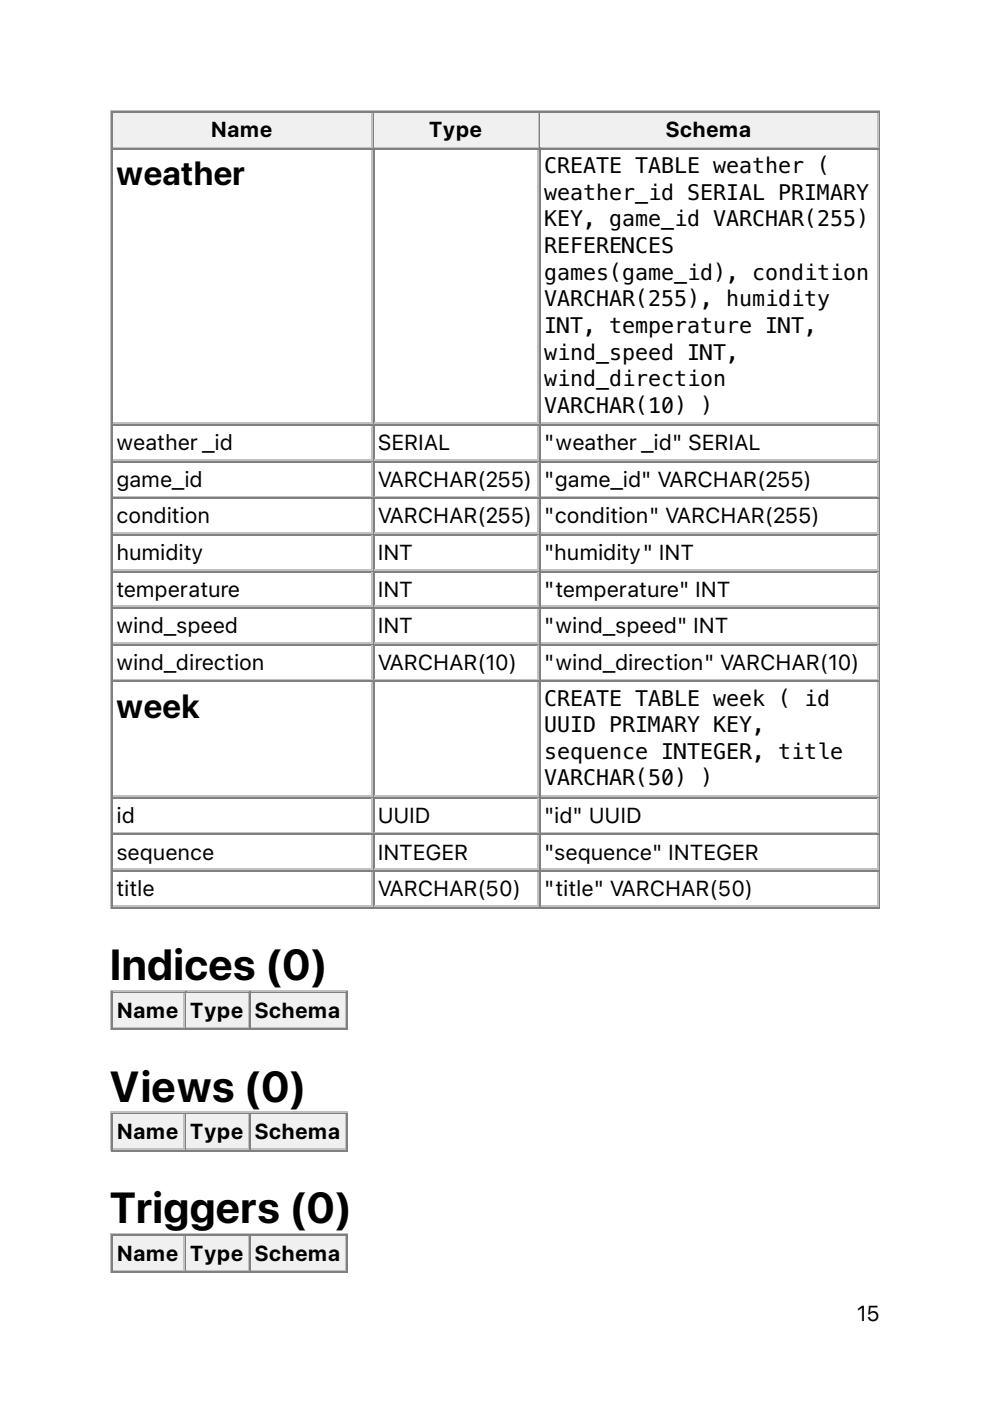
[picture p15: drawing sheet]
<svg xmlns="http://www.w3.org/2000/svg" width="210mm" height="297mm" viewBox="0 0 210 297" stroke-linecap="round" stroke-linejoin="round" font-family="sans-serif">
<defs><g id="words">
<g font-size="9.2">
<text x="23.3" y="207.8">Indices (0)</text>
<text x="23.3" y="233.6">Views (0)</text>
<text x="23.3" y="259.3">Triggers (0)</text>
</g>
<g font-size="7.1">
<text x="24.7" y="39.3">weather</text>
<text x="24.7" y="152.2">week</text>
</g>
<g font-size="4.6">
<text x="44.8" y="29.1">Name</text>
<text x="91" y="29.1">Type</text>
<text x="141.2" y="29.1">Schema</text>
<text x="115.4" y="36.7">CREATE TABLE weather (</text>
<text x="115.4" y="42.4">weather_id SERIAL PRIMARY</text>
<text x="115.4" y="48">KEY, game_id VARCHAR(255)</text>
<text x="115.4" y="53.6">REFERENCES</text>
<text x="115.4" y="59.3">games(game_id), condition</text>
<text x="115.4" y="64.9">VARCHAR(255), humidity</text>
<text x="115.4" y="70.6">INT, temperature INT,</text>
<text x="115.4" y="76.2">wind_speed INT,</text>
<text x="115.4" y="81.9">wind_direction</text>
<text x="115.4" y="87.5">VARCHAR(10) )</text>
<text x="24.7" y="95.4">weather _id</text>
<text x="80.1" y="95.4">SERIAL</text>
<text x="115.4" y="95.4">&quot;weather _id&quot; SERIAL</text>
<text x="24.7" y="103.2">game_id</text>
<text x="80.1" y="103.2">VARCHAR(255)</text>
<text x="115.4" y="103.2">&quot;game_id&quot; VARCHAR(255)</text>
<text x="24.7" y="111">condition</text>
<text x="80.1" y="111">VARCHAR(255)</text>
<text x="115.4" y="111">&quot;condition&quot; VARCHAR(255)</text>
<text x="24.7" y="118.7">humidity</text>
<text x="80.1" y="118.7">INT</text>
<text x="115.4" y="118.7">&quot;humidity&quot; INT</text>
<text x="24.7" y="126.5">temperature</text>
<text x="80.1" y="126.5">INT</text>
<text x="115.4" y="126.5">&quot;temperature&quot; INT</text>
<text x="24.7" y="134.3">wind_speed</text>
<text x="80.1" y="134.3">INT</text>
<text x="115.4" y="134.3">&quot;wind_speed&quot; INT</text>
<text x="24.7" y="142">wind_direction</text>
<text x="80.1" y="142">VARCHAR(10)</text>
<text x="115.4" y="142">&quot;wind_direction&quot; VARCHAR(10)</text>
<text x="115.4" y="149.6">CREATE TABLE week ( id</text>
<text x="115.4" y="155.2">UUID PRIMARY KEY,</text>
<text x="115.4" y="160.9">sequence INTEGER, title</text>
<text x="115.4" y="166.5">VARCHAR(50) )</text>
<text x="24.7" y="174.5">id</text>
<text x="80.1" y="174.5">UUID</text>
<text x="115.4" y="174.5">&quot;id&quot; UUID</text>
<text x="24.7" y="182.2">sequence</text>
<text x="80.1" y="182.2">INTEGER</text>
<text x="115.4" y="182.2">&quot;sequence&quot; INTEGER</text>
<text x="24.7" y="190">title</text>
<text x="80.1" y="190">VARCHAR(50)</text>
<text x="115.4" y="190">&quot;title&quot; VARCHAR(50)</text>
<text x="24.8" y="215.7">Name</text>
<text x="40.3" y="215.7">Type</text>
<text x="54" y="215.7">Schema</text>
<text x="24.8" y="241.5">Name</text>
<text x="40.3" y="241.5">Type</text>
<text x="54" y="241.5">Schema</text>
<text x="24.8" y="267.3">Name</text>
<text x="40.3" y="267.3">Type</text>
<text x="54" y="267.3">Schema</text>
<text x="181.7" y="280.1">15</text>
</g>
</g></defs>
<path d="M23.5 23.3v169.3M23.6 23.5h163M24 31.2h55M78.8 24v7" fill="none" stroke="#c0c0c0" stroke-width=".35"/>
<path d="M23.8 23.6v7.8M24 23.8h55M186.4 23.6v168.7M23.6 192.4h163" fill="none" stroke="#808080" stroke-width=".35"/>
<g fill="#f0f0f0">
<path d="M24 24h54.7v7h-54.7z"/>
<path d="M44.4 24.7h13.8v5.6h-13.8z"/>
</g>
<path d="M79.2 23.6v7.8M79.4 23.8h34.9" fill="none" stroke="#808080" stroke-width=".35"/>
<path d="M79.4 31.2h34.9M114.1 24v7" fill="none" stroke="#c0c0c0" stroke-width=".35"/>
<g fill="#f0f0f0">
<path d="M79.4 24h34.5v7h-34.5z"/>
<path d="M90.7 24.7h12v5.6h-12z"/>
</g>
<path d="M114.5 23.6v7.8M114.7 23.8h71.6" fill="none" stroke="#808080" stroke-width=".35"/>
<path d="M114.7 31.2h71.6M186.1 24v7" fill="none" stroke="#c0c0c0" stroke-width=".35"/>
<g fill="#f0f0f0">
<path d="M114.7 24h71.2v7h-71.2z"/>
<path d="M141.1 24.7h18.4v5.6h-18.4z"/>
</g>
<g fill="none" stroke="#808080" stroke-width=".35">
<path d="M23.8 31.4v160.9M24 31.6h55M79.2 31.4v160.9M79.4 31.6h34.9M114.5 31.4v160.9M114.7 31.6h71.6M24 90.1h55M24 97.9h55M79.4 90.1h34.9M79.4 97.9h34.9M114.7 90.1h71.6M114.7 97.9h71.6"/>
<path d="M24 105.7h55M24 113.4h55M79.4 105.7h34.9M79.4 113.4h34.9M114.7 105.7h71.6M114.7 113.4h71.6M24 121.2h55M24 128.9h55M24 136.7h55M79.4 121.2h34.9M79.4 128.9h34.9M79.4 136.7h34.9"/>
<path d="M114.7 121.2h71.6M114.7 128.9h71.6M114.7 136.7h71.6M24 144.5h55M79.4 144.5h34.9M114.7 144.5h71.6M24 169.2h55M24 176.9h55M79.4 169.2h34.9M79.4 176.9h34.9M114.7 169.2h71.6M114.7 176.9h71.6"/>
<path d="M24 184.7h55M79.4 184.7h34.9M114.7 184.7h71.6M23.6 218.2h50.1M23.8 210.3v7.7M24 210.4h15.2M73.6 210.3v7.7"/>
</g>
<g fill="none" stroke="#c0c0c0" stroke-width=".35">
<path d="M78.8 31.8v57.8M114.1 31.8v57.8M186.1 31.8v57.8M24 89.8h55M24 97.5h55M78.8 90.3v7.1M78.8 98.1v7M79.4 89.8h34.9M79.4 97.5h34.9M114.1 90.3v7.1M114.1 98.1v7M114.7 89.8h71.6"/>
<path d="M114.7 97.5h71.6M186.1 90.3v7.1M186.1 98.1v7M24 105.3h55M24 113.1h55M78.8 105.8v7.1M78.8 113.6v7.1M79.4 105.3h34.9M79.4 113.1h34.9M114.1 105.8v7.1M114.1 113.6v7.1M114.7 105.3h71.6"/>
<path d="M114.7 113.1h71.6M186.1 105.8v7.1M186.1 113.6v7.1M24 120.8h55M24 128.6h55M24 136.3h55M78.8 121.4v7M78.8 129.1v7.1M78.8 136.9v7M79.4 120.8h34.9M79.4 128.6h34.9M79.4 136.3h34.9"/>
<path d="M114.1 121.4v7M114.1 129.1v7.1M114.1 136.9v7M114.7 120.8h71.6M114.7 128.6h71.6M114.7 136.3h71.6M186.1 121.4v7M186.1 129.1v7.1M186.1 136.9v7M24 144.1h55M78.8 144.6v24M79.4 144.1h34.9"/>
<path d="M114.1 144.6v24M114.7 144.1h71.6M186.1 144.6v24M24 168.8h55M24 176.6h55M78.8 169.3v7.1M78.8 177.1v7.1M79.4 168.8h34.9M79.4 176.6h34.9M114.1 169.3v7.1M114.1 177.1v7.1M114.7 168.8h71.6"/>
<path d="M114.7 176.6h71.6M186.1 169.3v7.1M186.1 177.1v7.1M24 184.3h55M24 192.1h55M78.8 184.9v7M79.4 184.3h34.9M79.4 192.1h34.9M114.1 184.9v7M114.7 184.3h71.6M114.7 192.1h71.6M186.1 184.9v7"/>
<path d="M23.5 209.9v8.5M23.6 210.1h50.1M24 217.8h15.2M39 210.6v7.1"/>
</g>
<g fill="#f0f0f0">
<path d="M24 210.6h14.8v7.1h-14.8z"/>
<path d="M24.7 211.3h13.4v5.7h-13.4z"/>
</g>
<path d="M39.3 210.3v7.7M39.5 210.4h13.4" fill="none" stroke="#808080" stroke-width=".35"/>
<path d="M39.5 217.8h13.4M52.7 210.6v7.1" fill="none" stroke="#c0c0c0" stroke-width=".35"/>
<g fill="#f0f0f0">
<path d="M39.5 210.6h13.1v7.1h-13.1z"/>
<path d="M40.2 211.3h11.7v5.7h-11.7z"/>
</g>
<path d="M53.1 210.3v7.7M53.3 210.4h20.1" fill="none" stroke="#808080" stroke-width=".35"/>
<path d="M53.3 217.8h20.1M73.2 210.6v7.1" fill="none" stroke="#c0c0c0" stroke-width=".35"/>
<g fill="#f0f0f0">
<path d="M53.3 210.6h19.7v7.1h-19.7z"/>
<path d="M54 211.3h18.3v5.7h-18.3z"/>
</g>
<path d="M23.5 235.7v8.4M23.6 235.8h50.1M39 236.4v7M24 243.6h15.2" fill="none" stroke="#c0c0c0" stroke-width=".35"/>
<path d="M23.8 236v7.8M24 236.2h15.2M73.6 236v7.8M23.6 243.9h50.1" fill="none" stroke="#808080" stroke-width=".35"/>
<g fill="#f0f0f0">
<path d="M24 236.4h14.8v7h-14.8z"/>
<path d="M24.7 237.1h13.4v5.6h-13.4z"/>
</g>
<path d="M39.3 236v7.8M39.5 236.2h13.4" fill="none" stroke="#808080" stroke-width=".35"/>
<path d="M52.7 236.4v7M39.5 243.6h13.4" fill="none" stroke="#c0c0c0" stroke-width=".35"/>
<g fill="#f0f0f0">
<path d="M39.5 236.4h13.1v7h-13.1z"/>
<path d="M40.2 237.1h11.7v5.6h-11.7z"/>
</g>
<path d="M53.1 236v7.8M53.3 236.2h20.1" fill="none" stroke="#808080" stroke-width=".35"/>
<path d="M73.2 236.4v7M53.3 243.6h20.1" fill="none" stroke="#c0c0c0" stroke-width=".35"/>
<g fill="#f0f0f0">
<path d="M53.3 236.4h19.7v7h-19.7z"/>
<path d="M54 237.1h18.3v5.6h-18.3z"/>
</g>
<path d="M23.5 261.4v8.5M23.6 261.6h50.1M24 269.3h15.2M39 262.1v7.1" fill="none" stroke="#c0c0c0" stroke-width=".35"/>
<path d="M23.6 269.7h50.1M23.8 261.8v7.7M24 261.9h15.2M73.6 261.8v7.7" fill="none" stroke="#808080" stroke-width=".35"/>
<g fill="#f0f0f0">
<path d="M24 262.1h14.8v7.1h-14.8z"/>
<path d="M24.7 262.8h13.4v5.7h-13.4z"/>
</g>
<path d="M39.3 261.8v7.7M39.5 261.9h13.4" fill="none" stroke="#808080" stroke-width=".35"/>
<path d="M39.5 269.3h13.4M52.7 262.1v7.1" fill="none" stroke="#c0c0c0" stroke-width=".35"/>
<g fill="#f0f0f0">
<path d="M39.5 262.1h13.1v7.1h-13.1z"/>
<path d="M40.2 262.8h11.7v5.7h-11.7z"/>
</g>
<path d="M53.1 261.8v7.7M53.3 261.9h20.1" fill="none" stroke="#808080" stroke-width=".35"/>
<path d="M53.3 269.3h20.1M73.2 262.1v7.1" fill="none" stroke="#c0c0c0" stroke-width=".35"/>
<g fill="#f0f0f0">
<path d="M53.3 262.1h19.7v7.1h-19.7z"/>
<path d="M54 262.8h18.3v5.7h-18.3z"/>
</g>
<use href="#words"/>
</svg>
